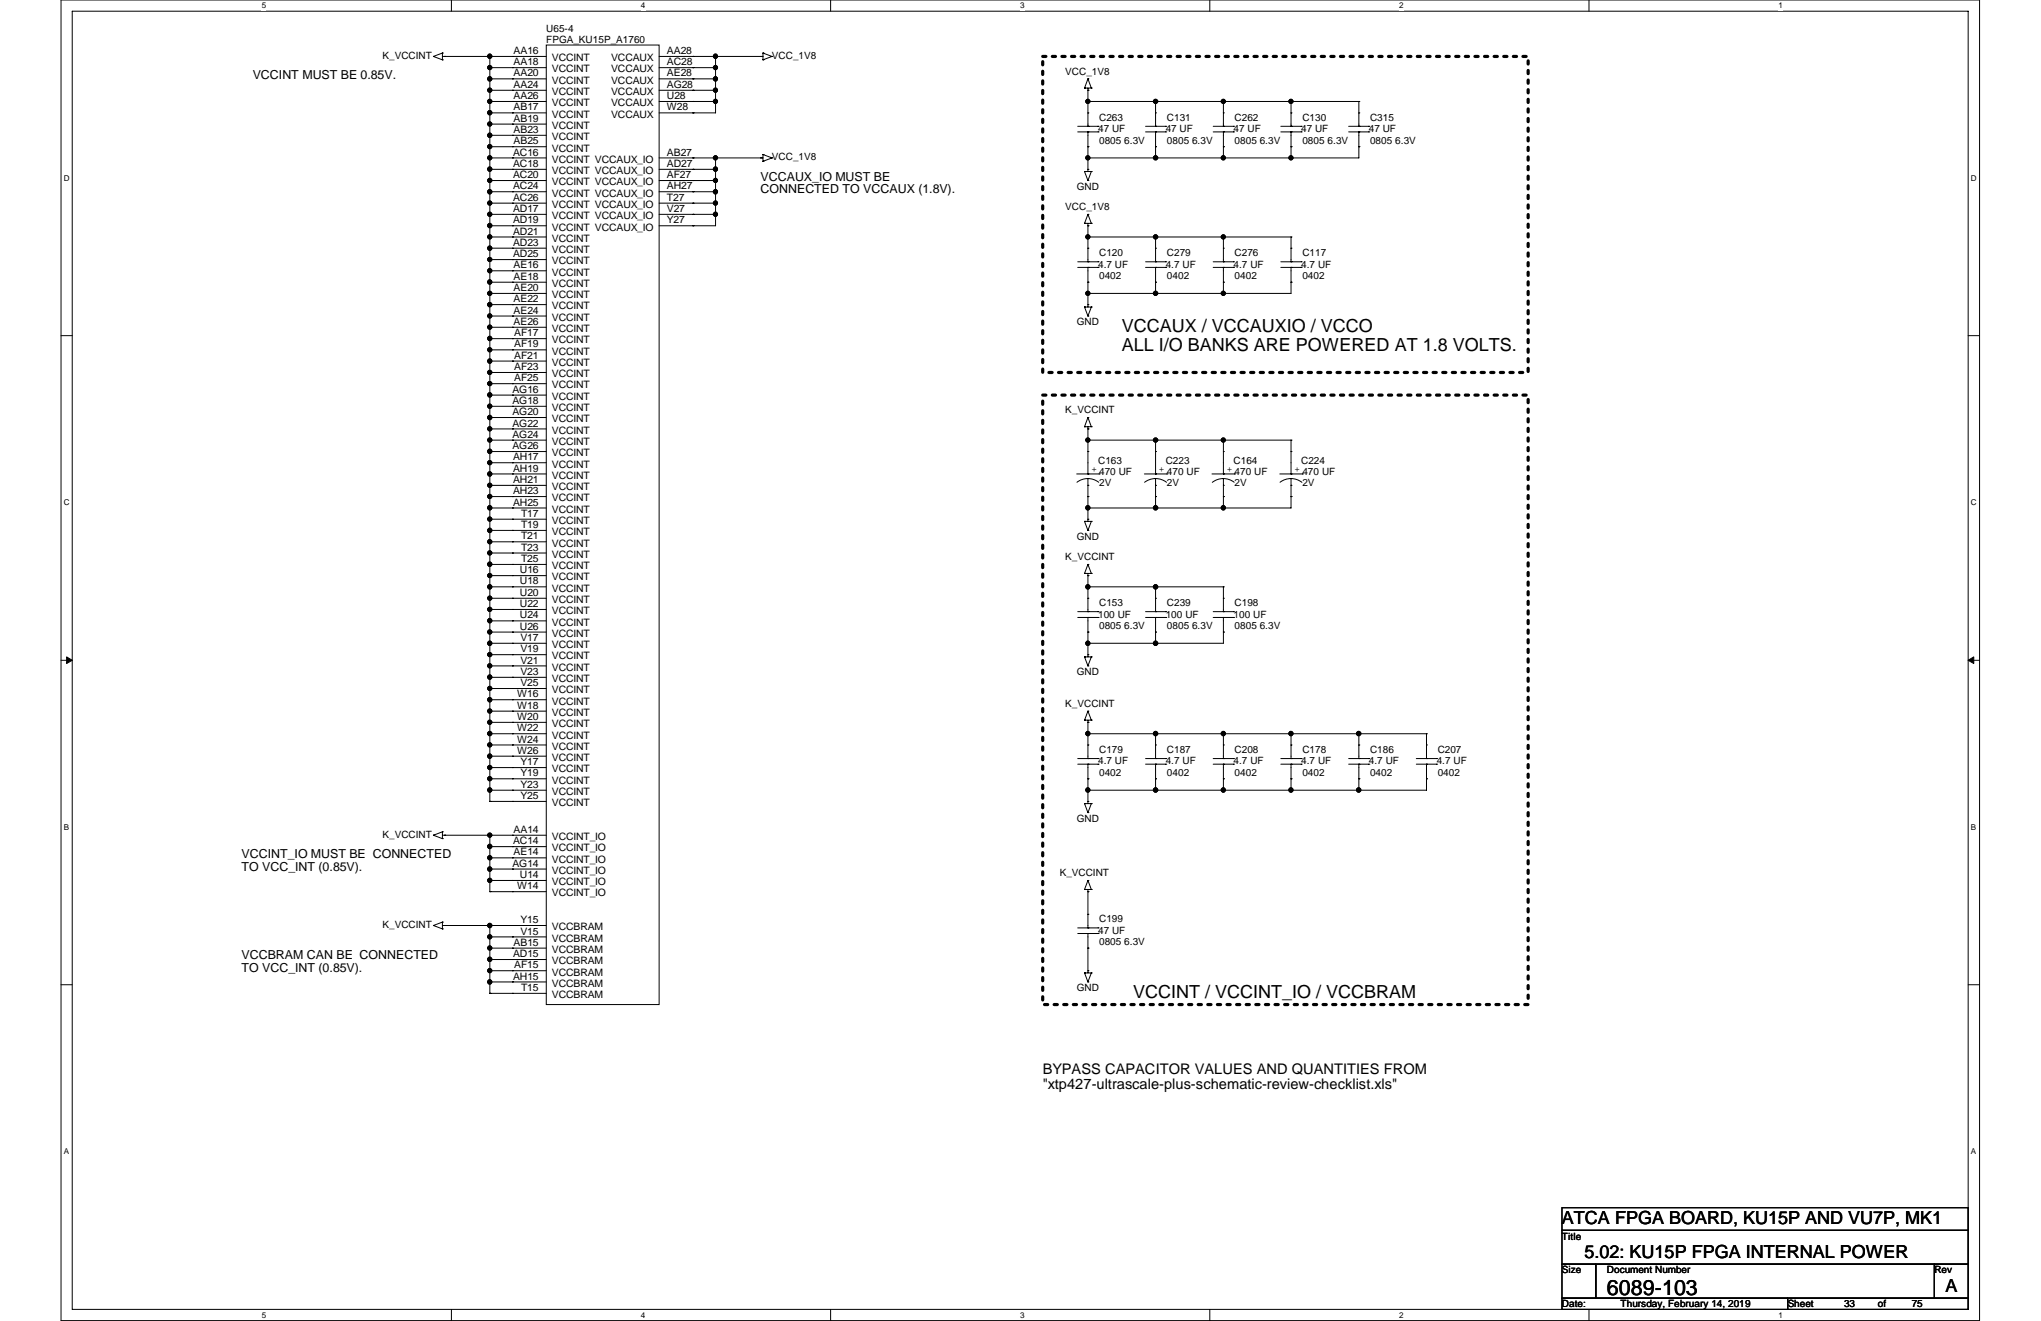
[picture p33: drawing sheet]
<svg xmlns="http://www.w3.org/2000/svg" width="432mm" height="279mm" viewBox="0 0 432 279" stroke-linecap="round" stroke-linejoin="round" font-family="sans-serif">
<defs><g id="words">
<text font-size="4.5" x="340" y="273.9">6089-103</text>
<g font-size="3.8">
<text x="237.3" y="70.2">VCCAUX / VCCAUXIO / VCCO</text>
<text x="237.3" y="74.2">ALL I/O BANKS ARE POWERED AT 1.8 VOLTS.</text>
<text x="239.7" y="211.1">VCCINT / VCCINT_IO / VCCBRAM</text>
<text x="330.5" y="258.8">ATCA FPGA BOARD, KU15P AND VU7P, MK1</text>
<text x="335.2" y="266">5.02: KU15P FPGA INTERNAL POWER</text>
<text x="411.6" y="273.2">A</text>
</g>
<g font-size="3.1">
<text x="220.6" y="227.2">BYPASS CAPACITOR VALUES AND QUANTITIES FROM</text>
<text x="220.6" y="230.4">&quot;xtp427-ultrascale-plus-schematic-review-checklist.xls&quot;</text>
</g>
<g font-size="2.6">
<text x="53.5" y="16.7">VCCINT MUST BE 0.85V.</text>
<text x="160.9" y="38.2">VCCAUX_IO MUST BE</text>
<text x="160.9" y="40.9">CONNECTED TO VCCAUX (1.8V).</text>
<text x="51.1" y="181.4">VCCINT_IO MUST BE CONNECTED</text>
<text x="51.1" y="184.1">TO VCC_INT (0.85V).</text>
<text x="51.1" y="202.9">VCCBRAM CAN BE CONNECTED</text>
<text x="51.1" y="205.6">TO VCC_INT (0.85V).</text>
</g>
<g font-size="2.2">
<text x="108.7" y="11.4">AA16</text>
<text x="141.1" y="11.4">AA28</text>
<text x="108.7" y="13.8">AA18</text>
<text x="108.7" y="16.2">AA20</text>
<text x="116.8" y="13">VCCINT</text>
<text x="116.8" y="15.3">VCCINT</text>
<text x="116.8" y="17.7">VCCINT</text>
<text x="129.3" y="13">VCCAUX</text>
<text x="129.3" y="15.3">VCCAUX</text>
<text x="129.3" y="17.7">VCCAUX</text>
<text x="141.1" y="13.8">AC28</text>
<text x="141.1" y="16.2">AE28</text>
<text x="108.7" y="18.6">AA24</text>
<text x="108.7" y="21">AA26</text>
<text x="108.7" y="23.4">AB17</text>
<text x="116.8" y="20.1">VCCINT</text>
<text x="116.8" y="22.5">VCCINT</text>
<text x="129.3" y="20.1">VCCAUX</text>
<text x="129.3" y="22.5">VCCAUX</text>
<text x="141.1" y="18.6">AG28</text>
<text x="141.1" y="21">U28</text>
<text x="141.1" y="23.4">W28</text>
<text x="108.7" y="25.7">AB19</text>
<text x="108.7" y="28.1">AB23</text>
<text x="116.8" y="24.9">VCCINT</text>
<text x="116.8" y="27.3">VCCINT</text>
<text x="116.8" y="29.6">VCCINT</text>
<text x="129.3" y="24.9">VCCAUX</text>
<text x="108.5" y="32.9">AC16</text>
<text x="108.5" y="35.3">AC18</text>
<text x="108.7" y="30.5">AB25</text>
<text x="116.8" y="32">VCCINT</text>
<text x="116.8" y="34.4">VCCINT VCCAUX_IO</text>
<text x="141.1" y="32.9">AB27</text>
<text x="141.1" y="35.3">AD27</text>
<text x="108.5" y="37.7">AC20</text>
<text x="108.5" y="40">AC24</text>
<text x="116.8" y="36.8">VCCINT VCCAUX_IO</text>
<text x="116.8" y="39.2">VCCINT VCCAUX_IO</text>
<text x="116.8" y="41.6">VCCINT VCCAUX_IO</text>
<text x="141.1" y="37.7">AF27</text>
<text x="141.1" y="40">AH27</text>
<text x="108.5" y="42.5">AC26</text>
<text x="108.5" y="44.8">AD17</text>
<text x="108.5" y="47.2">AD19</text>
<text x="116.8" y="44">VCCINT VCCAUX_IO</text>
<text x="116.8" y="46.4">VCCINT VCCAUX_IO</text>
<text x="141.1" y="42.5">T27</text>
<text x="141.1" y="44.8">V27</text>
<text x="141.1" y="47.2">Y27</text>
<text x="108.5" y="49.6">AD21</text>
<text x="108.5" y="52">AD23</text>
<text x="116.8" y="48.8">VCCINT VCCAUX_IO</text>
<text x="116.8" y="51.1">VCCINT</text>
<text x="116.8" y="53.5">VCCINT</text>
<text x="108.5" y="54.4">AD25</text>
<text x="108.7" y="56.8">AE16</text>
<text x="108.7" y="59.2">AE18</text>
<text x="116.8" y="55.9">VCCINT</text>
<text x="116.8" y="58.3">VCCINT</text>
<text x="108.7" y="61.6">AE20</text>
<text x="108.7" y="63.9">AE22</text>
<text x="116.8" y="60.7">VCCINT</text>
<text x="116.8" y="63.1">VCCINT</text>
<text x="116.8" y="65.4">VCCINT</text>
<text x="108.7" y="66.3">AE24</text>
<text x="108.7" y="68.7">AE26</text>
<text x="108.8" y="71.1">AF17</text>
<text x="116.8" y="67.9">VCCINT</text>
<text x="116.8" y="70.2">VCCINT</text>
<text x="108.8" y="73.5">AF19</text>
<text x="108.8" y="75.9">AF21</text>
<text x="116.8" y="72.6">VCCINT</text>
<text x="116.8" y="75">VCCINT</text>
<text x="116.8" y="77.4">VCCINT</text>
<text x="108.4" y="83.1">AG16</text>
<text x="108.8" y="78.3">AF23</text>
<text x="108.8" y="80.6">AF25</text>
<text x="116.8" y="79.8">VCCINT</text>
<text x="116.8" y="82.2">VCCINT</text>
<text x="108.4" y="85.4">AG18</text>
<text x="108.4" y="87.8">AG20</text>
<text x="116.8" y="84.6">VCCINT</text>
<text x="116.8" y="87">VCCINT</text>
<text x="116.8" y="89.3">VCCINT</text>
<text x="108.4" y="90.2">AG22</text>
<text x="108.4" y="92.6">AG24</text>
<text x="108.4" y="95">AG26</text>
<text x="116.8" y="91.7">VCCINT</text>
<text x="116.8" y="94.1">VCCINT</text>
<text x="108.5" y="97.4">AH17</text>
<text x="108.5" y="99.7">AH19</text>
<text x="116.8" y="96.5">VCCINT</text>
<text x="116.8" y="98.9">VCCINT</text>
<text x="116.8" y="101.3">VCCINT</text>
<text x="108.5" y="102.2">AH21</text>
<text x="108.5" y="104.5">AH23</text>
<text x="108.5" y="106.9">AH25</text>
<text x="116.8" y="103.7">VCCINT</text>
<text x="116.8" y="106">VCCINT</text>
<text x="110.2" y="109.3">T17</text>
<text x="110.2" y="111.7">T19</text>
<text x="116.8" y="108.5">VCCINT</text>
<text x="116.8" y="110.8">VCCINT</text>
<text x="116.8" y="113.2">VCCINT</text>
<text x="110.2" y="114.1">T21</text>
<text x="110.2" y="116.5">T23</text>
<text x="110.2" y="118.9">T25</text>
<text x="116.8" y="115.6">VCCINT</text>
<text x="116.8" y="118">VCCINT</text>
<text x="110" y="121.2">U16</text>
<text x="110" y="123.6">U18</text>
<text x="116.8" y="120.4">VCCINT</text>
<text x="116.8" y="122.8">VCCINT</text>
<text x="116.8" y="125.1">VCCINT</text>
<text x="110" y="126">U20</text>
<text x="110" y="128.4">U22</text>
<text x="110" y="130.8">U24</text>
<text x="116.8" y="127.6">VCCINT</text>
<text x="116.8" y="129.9">VCCINT</text>
<text x="110" y="133.2">U26</text>
<text x="110.1" y="135.6">V17</text>
<text x="110.1" y="138">V19</text>
<text x="116.8" y="132.3">VCCINT</text>
<text x="116.8" y="134.7">VCCINT</text>
<text x="116.8" y="137.1">VCCINT</text>
<text x="110.1" y="140.3">V21</text>
<text x="110.1" y="142.7">V23</text>
<text x="116.8" y="139.5">VCCINT</text>
<text x="116.8" y="141.9">VCCINT</text>
<text x="109.4" y="147.5">W16</text>
<text x="109.4" y="149.9">W18</text>
<text x="110.1" y="145.1">V25</text>
<text x="116.8" y="144.3">VCCINT</text>
<text x="116.8" y="146.6">VCCINT</text>
<text x="116.8" y="149">VCCINT</text>
<text x="109.4" y="152.3">W20</text>
<text x="109.4" y="154.7">W22</text>
<text x="116.8" y="151.4">VCCINT</text>
<text x="116.8" y="153.8">VCCINT</text>
<text x="109.4" y="157.1">W24</text>
<text x="109.4" y="159.4">W26</text>
<text x="110.2" y="161.8">Y17</text>
<text x="116.8" y="156.2">VCCINT</text>
<text x="116.8" y="158.6">VCCINT</text>
<text x="116.8" y="161">VCCINT</text>
<text x="110.2" y="164.2">Y19</text>
<text x="110.2" y="166.6">Y23</text>
<text x="116.8" y="163.4">VCCINT</text>
<text x="116.8" y="165.7">VCCINT</text>
<text x="110.2" y="169">Y25</text>
<text x="116.8" y="168.1">VCCINT</text>
<text x="116.8" y="170.5">VCCINT</text>
<text x="108.5" y="178.6">AC14</text>
<text x="108.7" y="176.1">AA14</text>
<text x="116.8" y="177.7">VCCINT_IO</text>
<text x="108.4" y="183.3">AG14</text>
<text x="108.7" y="180.9">AE14</text>
<text x="110" y="185.7">U14</text>
<text x="116.8" y="180.1">VCCINT_IO</text>
<text x="116.8" y="182.5">VCCINT_IO</text>
<text x="116.8" y="184.8">VCCINT_IO</text>
<text x="109.4" y="188.1">W14</text>
<text x="116.8" y="187.2">VCCINT_IO</text>
<text x="116.8" y="189.6">VCCINT_IO</text>
<text x="110.1" y="197.7">V15</text>
<text x="110.2" y="195.2">Y15</text>
<text x="116.8" y="196.8">VCCBRAM</text>
<text x="108.5" y="202.4">AD15</text>
<text x="108.7" y="200">AB15</text>
<text x="116.8" y="201.5">VCCBRAM</text>
<text x="116.8" y="204">VCCBRAM</text>
<text x="116.8" y="199.2">VCCBRAM</text>
<text x="108.5" y="207.2">AH15</text>
<text x="108.8" y="204.8">AF15</text>
<text x="110.2" y="209.6">T15</text>
<text x="116.8" y="206.3">VCCBRAM</text>
<text x="116.8" y="208.7">VCCBRAM</text>
<text x="116.8" y="211.1">VCCBRAM</text>
</g>
<g font-size="2.1">
<text x="115.6" y="9.1">FPGA_KU15P_A1760</text>
<text x="115.6" y="6.7">U65-4</text>
<text x="80.9" y="12.4">K_VCCINT</text>
<text x="163.3" y="12.4">VCC_1V8</text>
<text x="225.4" y="15.8">VCC_1V8</text>
<text x="232.3" y="27.9">47 UF</text>
<text x="232.5" y="25.6">C263</text>
<text x="246.6" y="27.9">47 UF</text>
<text x="246.9" y="25.6">C131</text>
<text x="261" y="27.9">47 UF</text>
<text x="261.2" y="25.6">C262</text>
<text x="275.3" y="27.9">47 UF</text>
<text x="275.5" y="25.6">C130</text>
<text x="289.6" y="27.9">47 UF</text>
<text x="289.9" y="25.6">C315</text>
<text x="163.3" y="33.9">VCC_1V8</text>
<text x="232.5" y="30.4">0805 6.3V</text>
<text x="246.9" y="30.4">0805 6.3V</text>
<text x="261.2" y="30.4">0805 6.3V</text>
<text x="275.5" y="30.4">0805 6.3V</text>
<text x="289.9" y="30.4">0805 6.3V</text>
<text x="227.8" y="40.1">GND</text>
<text x="225.4" y="44.4">VCC_1V8</text>
<text x="232.3" y="56.6">4.7 UF</text>
<text x="232.5" y="54.2">C120</text>
<text x="232.5" y="59">0402</text>
<text x="246.6" y="56.6">4.7 UF</text>
<text x="246.9" y="54.2">C279</text>
<text x="246.9" y="59">0402</text>
<text x="261" y="56.6">4.7 UF</text>
<text x="261.2" y="54.2">C276</text>
<text x="261.2" y="59">0402</text>
<text x="275.3" y="56.6">4.7 UF</text>
<text x="275.5" y="54.2">C117</text>
<text x="275.5" y="59">0402</text>
<text x="227.8" y="68.8">GND</text>
<text x="225.4" y="87.4">K_VCCINT</text>
<text x="230.9" y="99.8">+</text>
<text x="232.3" y="98.2">C163</text>
<text x="232.5" y="100.5">470 UF</text>
<text x="245.2" y="99.8">+</text>
<text x="246.6" y="98.2">C223</text>
<text x="246.9" y="100.5">470 UF</text>
<text x="259.5" y="99.8">+</text>
<text x="261" y="98.2">C164</text>
<text x="261.2" y="100.5">470 UF</text>
<text x="273.9" y="99.8">+</text>
<text x="275.3" y="98.2">C224</text>
<text x="275.5" y="100.5">470 UF</text>
<text x="232.5" y="102.7">2V</text>
<text x="246.9" y="102.7">2V</text>
<text x="261.2" y="102.7">2V</text>
<text x="275.5" y="102.7">2V</text>
<text x="225.4" y="118.4">K_VCCINT</text>
<text x="227.8" y="114.1">GND</text>
<text x="232.3" y="130.6">100 UF</text>
<text x="232.5" y="128.2">C153</text>
<text x="246.6" y="130.6">100 UF</text>
<text x="246.9" y="128.2">C239</text>
<text x="261" y="130.6">100 UF</text>
<text x="261.2" y="128.2">C198</text>
<text x="232.5" y="133">0805 6.3V</text>
<text x="246.9" y="133">0805 6.3V</text>
<text x="261.2" y="133">0805 6.3V</text>
<text x="227.8" y="142.8">GND</text>
<text x="225.4" y="149.5">K_VCCINT</text>
<text x="232.3" y="161.7">4.7 UF</text>
<text x="232.5" y="159.3">C179</text>
<text x="246.6" y="161.7">4.7 UF</text>
<text x="246.9" y="159.3">C187</text>
<text x="261" y="161.7">4.7 UF</text>
<text x="261.2" y="159.3">C208</text>
<text x="275.3" y="161.7">4.7 UF</text>
<text x="275.5" y="159.3">C178</text>
<text x="289.6" y="161.7">4.7 UF</text>
<text x="289.9" y="159.3">C186</text>
<text x="304" y="161.7">4.7 UF</text>
<text x="304.2" y="159.3">C207</text>
<text x="232.5" y="164">0402</text>
<text x="246.9" y="164">0402</text>
<text x="261.2" y="164">0402</text>
<text x="275.5" y="164">0402</text>
<text x="289.9" y="164">0402</text>
<text x="304.2" y="164">0402</text>
<text x="227.8" y="173.8">GND</text>
<text x="80.9" y="177.2">K_VCCINT</text>
<text x="224.2" y="185.3">K_VCCINT</text>
<text x="80.9" y="196.3">K_VCCINT</text>
<text x="232.3" y="197.5">47 UF</text>
<text x="232.5" y="195.1">C199</text>
<text x="232.5" y="199.9">0805 6.3V</text>
<text x="227.8" y="209.6">GND</text>
<text x="330.5" y="262.2">Title</text>
<text x="330.5" y="269.3">Size</text>
<text x="340" y="269.3">Document Number</text>
<text x="409.2" y="269.3">Rev</text>
<text x="330.5" y="276.5">Date:</text>
<text x="342.9" y="276.5">Thursday, February 14, 2019</text>
<text x="378.2" y="276.5">Sheet</text>
<text x="390.1" y="276.5">33</text>
<text x="397.3" y="276.5">of</text>
<text x="404.5" y="276.5">75</text>
</g>
<g font-size="1.7">
<text x="55.4" y="1.8">5</text>
<text x="135.6" y="1.8">4</text>
<text x="215.8" y="1.8">3</text>
<text x="296" y="1.8">2</text>
<text x="376.3" y="1.8">1</text>
<text x="13.5" y="38.2">D</text>
<text x="417" y="38.2">D</text>
<text x="13.5" y="106.8">C</text>
<text x="417" y="106.8">C</text>
<text x="13.5" y="175.5">B</text>
<text x="417" y="175.5">B</text>
<text x="13.5" y="244.1">A</text>
<text x="417" y="244.1">A</text>
<text x="55.4" y="278.7">5</text>
<text x="135.6" y="278.7">4</text>
<text x="215.8" y="278.7">3</text>
<text x="296" y="278.7">2</text>
<text x="376.3" y="278.7">1</text>
</g>
</g></defs>
<path d="M12.9 0h405.9v279.3h-405.9zM15.3 2.4h401.1v274.5h-401.1z" fill="none" stroke="#000" stroke-width=".21"/>
<g fill="#fff">
<path d="M55.4 .3h.9v1.9h-.9z"/>
<path d="M55.4 277.2h.9v1.9h-.9z"/>
</g>
<path d="M95.5 0v2.4M95.5 276.9v2.4" fill="none" stroke="#000" stroke-width=".21"/>
<g fill="#fff">
<path d="M135.6 .3h.9v1.9h-.9z"/>
<path d="M135.6 277.2h.9v1.9h-.9z"/>
</g>
<path d="M175.7 0v2.4M175.7 276.9v2.4" fill="none" stroke="#000" stroke-width=".21"/>
<g fill="#fff">
<path d="M215.8 .3h.9v1.9h-.9z"/>
<path d="M215.8 277.2h.9v1.9h-.9z"/>
</g>
<path d="M255.9 0v2.4M255.9 276.9v2.4" fill="none" stroke="#000" stroke-width=".21"/>
<g fill="#fff">
<path d="M296 .3h1v1.9h-1z"/>
<path d="M296 277.2h1v1.9h-1z"/>
</g>
<path d="M336.2 0v2.4M336.2 276.9v2.4" fill="none" stroke="#000" stroke-width=".21"/>
<g fill="#fff">
<path d="M376.3 .3h.9v1.9h-.9z"/>
<path d="M376.3 277.2h.9v1.9h-.9z"/>
<path d="M13.5 36.7h1.2v1.9h-1.2z"/>
<path d="M417 36.7h1.2v1.9h-1.2z"/>
<path d="M13.5 105.3h1.2v1.9h-1.2z"/>
<path d="M417 105.3h1.2v1.9h-1.2z"/>
</g>
<path d="M12.9 71h2.4M416.4 71h2.4" fill="none" stroke="#000" stroke-width=".21"/>
<g fill="#fff">
<path d="M13.5 173.9h1.1v2h-1.1z"/>
<path d="M417 173.9h1.1v2h-1.1z"/>
</g>
<path d="M12.9 139.7h2.4M416.4 139.7h2.4" fill="none" stroke="#000" stroke-width=".21"/>
<path d="M14.1 138.9v1.4l1.2-.6zM416.4 139.7l1.2 .6v-1.4z" fill="#000" stroke="#000" stroke-width=".21"/>
<g fill="#fff">
<path d="M13.5 242.6h1.1v1.9h-1.1z"/>
<path d="M417 242.6h1.1v1.9h-1.1z"/>
</g>
<g fill="none" stroke="#000" stroke-width=".21">
<path d="M91.7 11.9h.1M91.7 11.9l1.9 .8M93.6 12.7h.1M93.6 11.2h.1M93.6 11.2v1.5M93.6 11.9h22M93.6 11.2l-1.9 .7M94.1 11.9h.1M103.6 14.3h.1M103.6 16.7h.1M103.6 19.1h.1M103.6 16.7h12"/>
<path d="M103.6 19.1h12M103.6 11.9h.1M103.6 11.9v157.6M108.4 11.9h.1M108.4 14.3h.1M108.4 16.7h.1M108.4 19.1h.1M115.6 9.5h23.8v203h-23.8zM115.6 14.3h-12M139.4 14.3h12M139.4 16.7h12M139.4 19.1h12"/>
<path d="M146.6 11.9h.1M146.6 14.3h.1M146.6 16.7h.1M146.6 19.1h.1M151.4 14.3h.1M151.4 16.7h.1M151.4 19.1h.1M151.4 11.9h.1M151.4 11.9v12h-12M160.9 11.9h.1M161.4 12.7h.1M161.4 11.2h.1"/>
<path d="M161.4 11.9h-22M161.4 11.2v1.5M161.4 11.2l1.9 .7M163.3 11.9h.1M163.3 11.9l-1.9 .8M229.4 18.6h.1M229.4 18.6h1.5M230.2 19.1h.1M230.2 16.7h.1M230.2 18.6v8.1M230.2 16.7l.7 1.9M230.2 16.7l-.8 1.9"/>
<path d="M230.9 18.6h.1M103.6 31h.1M103.6 33.4h.1M103.6 38.2h.1M103.6 28.6h12M103.6 31h12M103.6 35.8h12M103.6 21.5h.1M103.6 23.9h.1M103.6 26.2h.1M103.6 28.6h.1M103.6 35.8h.1"/>
<path d="M103.6 21.5h12M103.6 23.9h12M103.6 26.2h12M108.4 21.5h.1M108.4 23.9h.1M108.4 26.2h.1M108.4 28.6h.1M108.4 31h.1M108.4 33.4h.1M108.4 35.8h.1M108.4 38.2h.1M115.6 33.4h-12"/>
<path d="M115.6 38.2h-12M139.4 33.4h22M139.4 21.5h12M139.4 35.8h12M139.4 38.2h12M146.6 33.4h.1M146.6 35.8h.1M146.6 38.2h.1M146.6 21.5h.1M146.6 23.9h.1M151.4 21.5h.1M151.4 33.4h.1"/>
<path d="M151.4 35.8h.1M151.4 38.2h.1M151.4 33.4v14.4h-12M160.9 33.4h.1M161.4 34.1h.1M161.4 32.7h.1M161.4 32.7v1.4M161.4 32.7l1.9 .7M163.3 33.4h.1M163.3 33.4l-1.9 .7M228 27.9h4.3M228 26.7h4.3"/>
<path d="M229.4 36.3h.1M229.4 36.3h1.5M229.4 36.3l.8 1.9M230.2 35.8h.1M230.2 38.2h.1M230.2 26.7h.1M230.2 27.9h.1M230.2 27.9v8.4M230.2 33.4h.1M230.2 23.9h.1M230.2 31h.1M230.2 21.5h.1"/>
<path d="M230.2 21.5h57.3M230.9 36.3h.1M230.9 36.3l-.7 1.9M232.3 27.9h.1M232.3 26.7h.1M242.4 27.9h4.2M242.4 26.7h4.2M244.5 26.7h.1M244.5 27.9h.1M244.5 33.4h.1M244.5 27.9v5.5M244.5 23.9h.1"/>
<path d="M244.5 31h.1M244.5 21.5h.1M244.5 21.5v5.2M246.6 27.9h.1M246.6 26.7h.1M256.7 27.9h4.3M256.7 26.7h4.3M258.8 21.5h.1M258.8 21.5v5.2M258.8 26.7h.1M258.8 27.9h.1M258.8 33.4h.1"/>
<path d="M258.8 27.9v5.5M258.8 23.9h.1M258.8 31h.1M261 27.9h.1M261 26.7h.1M271 27.9h4.3M271 26.7h4.3M273.1 26.7h.1M273.1 27.9h.1M273.1 33.4h.1M273.1 27.9v5.5M273.1 23.9h.1"/>
<path d="M273.1 31h.1M273.1 21.5h.1M273.1 21.5v5.2M275.3 27.9h.1M275.3 26.7h.1M285.3 27.9h4.3M285.3 26.7h4.3M287.5 23.9h.1M287.5 31h.1M287.5 21.5h.1M287.5 21.5v5.2M287.5 26.7h.1"/>
<path d="M287.5 27.9h.1M287.5 27.9v5.5h-57.3M289.6 27.9h.1M289.6 26.7h.1M103.6 40.6h.1M103.6 47.8h.1M103.6 50.1h.1M103.6 54.9h.1M103.6 57.3h.1M103.6 40.6h12M103.6 45.3h12M103.6 52.5h12"/>
<path d="M103.6 54.9h12M103.6 43h.1M103.6 45.3h.1M103.6 52.5h.1M103.6 59.7h.1M103.6 43h12M103.6 59.7h12M108.4 40.6h.1M108.4 43h.1M108.4 45.3h.1M108.4 47.8h.1M108.4 50.1h.1"/>
<path d="M108.4 52.5h.1M108.4 54.9h.1M108.4 57.3h.1M108.4 59.7h.1M115.6 47.8h-12M115.6 50.1h-12M115.6 57.3h-12M139.4 43h12M139.4 45.3h12M146.6 40.6h.1M146.6 43h.1M146.6 45.3h.1"/>
<path d="M146.6 47.8h.1M151.4 40.6h.1M151.4 43h.1M151.4 45.3h.1M151.4 40.6h-12M228 56.6h4.3M228 55.4h4.3M229.4 47.2h.1M229.4 47.2h1.5M230.2 55.4h.1M230.2 56.6h.1M230.2 52.5h.1"/>
<path d="M230.2 59.7h.1M230.2 50.1h.1M230.2 56.6v8.3M230.2 47.8h.1M230.2 45.3h.1M230.2 47.2v8.2M230.2 45.3l.7 1.9M230.2 45.3l-.8 1.9M230.9 47.2h.1M232.3 56.6h.1M232.3 55.4h.1M242.4 56.6h4.2"/>
<path d="M242.4 55.4h4.2M244.5 50.1h.1M244.5 50.1v5.3M244.5 55.4h.1M244.5 56.6h.1M244.5 52.5h.1M244.5 59.7h.1M244.5 56.6v5.5M246.6 56.6h.1M246.6 55.4h.1M256.7 56.6h4.3M256.7 55.4h4.3"/>
<path d="M258.8 55.4h.1M258.8 56.6h.1M258.8 52.5h.1M258.8 59.7h.1M258.8 50.1h.1M258.8 50.1v5.3M258.8 56.6v5.5M261 56.6h.1M261 55.4h.1M271 56.6h4.3M271 55.4h4.3M273.1 52.5h.1"/>
<path d="M273.1 59.7h.1M273.1 55.4h.1M273.1 56.6h.1M273.1 50.1h.1M273.1 50.1v5.3M273.1 56.6v5.5h-42.9M273.1 50.1h-42.9M275.3 56.6h.1M275.3 55.4h.1M103.6 64.4h.1M103.6 66.8h.1M103.6 69.2h.1"/>
<path d="M103.6 71.6h.1M103.6 78.8h.1M103.6 64.4h12M103.6 66.8h12M103.6 69.2h12M103.6 76.4h12M103.6 78.8h12M103.6 62.1h.1M103.6 74h.1M103.6 76.4h.1M103.6 62.1h12M103.6 74h12"/>
<path d="M108.4 62.1h.1M108.4 64.4h.1M108.4 66.8h.1M108.4 69.2h.1M108.4 71.6h.1M108.4 74h.1M108.4 76.4h.1M108.4 78.8h.1M115.6 71.6h-12M229.4 64.9h.1M229.4 64.9h1.5M229.4 64.9l.8 1.9"/>
<path d="M230.2 64.4h.1M230.2 66.8h.1M230.2 62.1h.1M230.9 64.9h.1M230.9 64.9l-.7 1.9M244.5 62.1h.1M258.8 62.1h.1M103.6 81.2h.1M103.6 88.3h.1M103.6 90.7h.1M103.6 85.9h12M103.6 88.3h12"/>
<path d="M103.6 90.7h12M103.6 97.9h12M103.6 83.6h.1M103.6 85.9h.1M103.6 93.1h.1M103.6 95.5h.1M103.6 97.9h.1M103.6 83.6h12M103.6 93.1h12M103.6 95.5h12M108.4 81.2h.1M108.4 83.6h.1"/>
<path d="M108.4 85.9h.1M108.4 88.3h.1M108.4 90.7h.1M108.4 93.1h.1M108.4 95.5h.1M108.4 97.9h.1M115.6 81.2h-12M229.4 90.3h.1M229.4 90.3h1.5M230.2 90.7h.1M230.2 88.3h.1M230.2 90.3v9.9"/>
<path d="M230.2 88.3l-.8 2M230.2 88.3l.7 2M230.2 95.5h.1M230.2 93.1h.1M230.9 90.3h.1M244.5 95.5h.1M244.5 93.1h.1M244.5 93.1v7.1M258.8 95.5h.1M258.8 93.1v7.1M258.8 93.1h.1M273.1 95.5h.1"/>
<path d="M273.1 93.1h.1M273.1 93.1v7.1M273.1 93.1h-42.9M103.6 100.2h.1M103.6 102.7h.1M103.6 105h.1M103.6 112.2h.1M103.6 114.6h.1M103.6 100.2h12M103.6 105h12M103.6 109.8h12M103.6 112.2h12"/>
<path d="M103.6 107.4h.1M103.6 109.8h.1M103.6 117h.1M103.6 119.4h.1M103.6 117h12M103.6 119.4h12M108.4 100.2h.1M108.4 102.7h.1M108.4 105h.1M108.4 107.4h.1M108.4 109.8h.1M108.4 112.2h.1"/>
<path d="M108.4 114.6h.1M108.4 117h.1M108.4 119.4h.1M115.6 102.7h-12M115.6 107.4h-12M115.6 114.6h-12M227.8 100.2h4.7M227.8 102a3.8 3.8 0 0 1 4.6 0M229.4 110.3h.1M229.4 110.3h1.5M229.4 110.3l.8 1.9M230.2 109.8h.1"/>
<path d="M230.2 112.2h.1M230.2 119.4h.1M230.2 119.4l-.8 1.9M230.2 119.4l.7 1.9M230.2 107.4h.1M230.2 102.7h.1M230.2 100.2h.1M230.2 101.2v9.1M230.2 105h.1M230.9 110.3h.1M230.9 110.3l-.7 1.9M232.5 100.2h.1"/>
<path d="M242.1 100.2h4.8M244.5 101.2l1 .1 1.3 .7M244.5 101.2l-1.5 .3-.8 .5M244.5 102.7h.1M244.5 100.2h.1M244.5 107.4h.1M244.5 101.2v6.2M244.5 105h.1M246.9 100.2h.1M256.4 100.2h4.8M258.8 107.4h.1M258.8 105h.1"/>
<path d="M258.8 102.7h.1M258.8 100.2h.1M258.8 101.2v6.2M261.1 102a3.8 3.8 0 0 0-4.6 0M261.2 100.2h.1M270.8 100.2h4.7M273.1 101.2l1.5 .3 .8 .5M273.1 101.2l-1.4 .3-.9 .5M273.1 105h.1M273.1 102.7h.1M273.1 100.2h.1M273.1 101.2v6.2h-42.9"/>
<path d="M275.5 100.2h.1M103.6 124.1h.1M103.6 126.5h.1M103.6 128.9h.1M103.6 136.1h.1M103.6 121.8h12M103.6 124.1h12M103.6 136.1h12M103.6 121.8h.1M103.6 131.3h.1M103.6 133.7h.1M103.6 138.5h.1"/>
<path d="M103.6 133.7h12M103.6 138.5h12M108.4 121.8h.1M108.4 124.1h.1M108.4 126.5h.1M108.4 128.9h.1M108.4 131.3h.1M108.4 133.7h.1M108.4 136.1h.1M108.4 138.5h.1M115.6 126.5h-12M115.6 128.9h-12"/>
<path d="M115.6 131.3h-12M228 130.6h4.3M228 129.4h4.3M229.4 121.3h.1M229.4 138.9h.1M229.4 121.3h1.5M229.4 138.9h1.5M229.4 138.9l.8 1.9M230.2 121.8h.1M230.2 138.5h.1M230.2 121.3v8.1M230.2 129.4h.1"/>
<path d="M230.2 130.6h.1M230.2 124.1h.1M230.2 130.6v8.3M230.2 136.1h.1M230.2 126.5h.1M230.2 133.7h.1M230.9 121.3h.1M230.9 138.9h.1M230.9 138.9l-.7 1.9M232.3 130.6h.1M232.3 129.4h.1M242.4 130.6h4.2"/>
<path d="M242.4 129.4h4.2M244.5 126.5h.1M244.5 133.7h.1M244.5 124.1h.1M244.5 124.1v5.3M244.5 129.4h.1M244.5 130.6h.1M244.5 136.1h.1M244.5 130.6v5.5M246.6 130.6h.1M246.6 129.4h.1M256.7 130.6h4.3"/>
<path d="M256.7 129.4h4.3M258.8 126.5h.1M258.8 133.7h.1M258.8 129.4h.1M258.8 130.6h.1M258.8 124.1h.1M258.8 124.1v5.3M258.8 130.6v5.5h-28.6M258.8 124.1h-28.6M261 130.6h.1M261 129.4h.1M103.6 143.3h.1"/>
<path d="M103.6 145.6h.1M103.6 148h.1M103.6 150.4h.1M103.6 152.8h.1M103.6 157.6h.1M103.6 159.9h.1M103.6 140.8h12M103.6 145.6h12M103.6 148h12M103.6 152.8h12M103.6 155.2h12M103.6 157.6h12"/>
<path d="M103.6 140.8h.1M103.6 155.2h.1M108.4 140.8h.1M108.4 143.3h.1M108.4 145.6h.1M108.4 148h.1M108.4 150.4h.1M108.4 152.8h.1M108.4 155.2h.1M108.4 157.6h.1M108.4 159.9h.1M115.6 143.3h-12"/>
<path d="M115.6 150.4h-12M115.6 159.9h-12M229.4 152.3h.1M229.4 152.3h1.5M230.2 140.8h.1M230.2 152.8h.1M230.2 150.4h.1M230.2 152.3v8.1M230.2 150.4l-.8 1.9M230.2 150.4l.7 1.9M230.2 157.6h.1M230.2 155.2h.1"/>
<path d="M230.2 155.2h71.6M230.9 152.3h.1M244.5 157.6h.1M244.5 155.2h.1M244.5 155.2v5.2M258.8 157.6h.1M258.8 155.2v5.2M258.8 155.2h.1M273.1 157.6h.1M273.1 155.2h.1M273.1 155.2v5.2M287.5 157.6h.1"/>
<path d="M287.5 155.2h.1M287.5 155.2v5.2M301.8 157.6h.1M301.8 155.2h.1M301.8 155.2v5.2M91.7 176.7h.1M91.7 176.7l1.9 .7M93.6 177.4h.1M93.6 175.9h.1M93.6 175.9v1.5M93.6 176.7h22M93.6 175.9l-1.9 .8"/>
<path d="M94.1 176.7h.1M103.6 162.3h.1M103.6 167.1h.1M103.6 167.1h12M103.6 179.1h12M103.6 164.7h.1M103.6 169.5h.1M103.6 176.7h.1M103.6 179.1h.1M103.6 164.7h12M103.6 169.5h12M103.6 176.7v11.9"/>
<path d="M108.4 162.3h.1M108.4 164.7h.1M108.4 167.1h.1M108.4 169.5h.1M108.4 176.7h.1M108.4 179.1h.1M115.6 162.3h-12M228 161.6h4.3M228 160.4h4.3M229.4 170h.1M229.4 170h1.5M229.4 170l.8 1.9"/>
<path d="M230.2 169.5h.1M230.2 171.9h.1M230.2 160.4h.1M230.2 161.6h.1M230.2 167.1h.1M230.2 161.6v8.4M230.2 164.7h.1M230.9 170h.1M230.9 170l-.7 1.9M232.3 161.6h.1M232.3 160.4h.1M242.4 161.6h4.2"/>
<path d="M242.4 160.4h4.2M244.5 160.4h.1M244.5 161.6h.1M244.5 164.7h.1M244.5 161.6v5.5M244.5 167.1h.1M246.6 161.6h.1M246.6 160.4h.1M256.7 161.6h4.3M256.7 160.4h4.3M258.8 164.7h.1M258.8 160.4h.1"/>
<path d="M258.8 161.6h.1M258.8 167.1h.1M258.8 161.6v5.5M261 161.6h.1M261 160.4h.1M271 161.6h4.3M271 160.4h4.3M273.1 167.1h.1M273.1 160.4h.1M273.1 161.6h.1M273.1 164.7h.1M273.1 161.6v5.5"/>
<path d="M275.3 161.6h.1M275.3 160.4h.1M285.3 161.6h4.3M285.3 160.4h4.3M287.5 160.4h.1M287.5 161.6h.1M287.5 167.1h.1M287.5 161.6v5.5M287.5 164.7h.1M289.6 161.6h.1M289.6 160.4h.1M299.6 161.6h4.4"/>
<path d="M299.6 160.4h4.4M301.8 164.7h.1M301.8 160.4h.1M301.8 161.6h.1M301.8 161.6v5.5h-71.6M304 161.6h.1M304 160.4h.1M91.7 195.7h.1M91.7 195.7l1.9 .8M93.6 196.5h.1M93.6 195h.1M93.6 195v1.5"/>
<path d="M93.6 195.7h22M93.6 195l-1.9 .7M94.1 195.7h.1M103.6 181.4h.1M103.6 183.8h.1M103.6 186.2h.1M103.6 188.6h.1M103.6 195.7h.1M103.6 181.4h12M103.6 183.8h12M103.6 188.6h12M103.6 195.7v14.4"/>
<path d="M103.6 198.2h.1M108.4 181.4h.1M108.4 183.8h.1M108.4 186.2h.1M108.4 188.6h.1M108.4 195.7h.1M108.4 198.2h.1M115.6 186.2h-12M115.6 198.2h-12M228 197.4h4.3M228 196.3h4.3M229.4 188.1h.1"/>
<path d="M229.4 188.1h1.5M230.2 188.6h.1M230.2 186.2h.1M230.2 188.1v8.2M230.2 186.2l-.8 1.9M230.2 186.2l.7 1.9M230.2 196.3h.1M230.2 197.4h.1M230.2 193.4h.1M230.2 197.4v8.4M230.9 188.1h.1M232.3 197.4h.1"/>
<path d="M232.3 196.3h.1M12.9 208.3h2.4M103.6 200.5h.1M103.6 207.7h.1M103.6 210.1h.1M103.6 200.5h12M103.6 207.7h12M103.6 210.1h12M103.6 202.9h.1M103.6 205.3h.1M103.6 205.3h12M108.4 200.5h.1"/>
<path d="M108.4 202.9h.1M108.4 205.3h.1M108.4 207.7h.1M108.4 210.1h.1M115.6 202.9h-12M229.4 205.8h.1M229.4 205.8h1.5M229.4 205.8l.8 1.9M230.2 205.3h.1M230.2 207.7h.1M230.2 200.5h.1M230.9 205.8h.1"/>
<path d="M230.9 205.8l-.7 1.9M416.4 208.3h2.4M330.5 255.4h85.9v4.8h-85.9zM330.5 260.2h85.9v7.2h-85.9zM330.5 267.4h7.1v7.2h-7.1zM330.5 274.6h47.7v2.3h-47.7zM337.6 267.4h71.6v7.2h-71.6zM378.2 274.6h38.2v2.3h-38.2zM409.2 267.4h7.2v7.2h-7.2z"/>
</g>
<path d="M220.6 11.9h102.7v66.9h-102.7zM220.6 83.6h102.7v128.9h-102.7z" fill="none" stroke="#000" stroke-width=".68" stroke-dasharray=".7 1.4"/>
<g fill="#000" stroke="#000" stroke-width=".21">
<circle cx="103.6" cy="16.7" r=".46"/>
<circle cx="103.6" cy="11.9" r=".46"/>
<circle cx="103.6" cy="14.3" r=".44"/>
<circle cx="103.6" cy="19.1" r=".44"/>
<circle cx="151.4" cy="11.9" r=".46"/>
<circle cx="151.4" cy="16.7" r=".46"/>
<circle cx="151.4" cy="19.1" r=".44"/>
<circle cx="151.4" cy="14.3" r=".44"/>
<circle cx="103.6" cy="35.8" r=".46"/>
<circle cx="103.6" cy="28.6" r=".46"/>
<circle cx="103.6" cy="23.8" r=".46"/>
<circle cx="103.6" cy="31" r=".44"/>
<circle cx="103.6" cy="21.4" r=".44"/>
<circle cx="103.6" cy="38.2" r=".44"/>
<circle cx="103.6" cy="26.2" r=".44"/>
<circle cx="103.6" cy="33.4" r=".44"/>
<circle cx="151.4" cy="35.8" r=".46"/>
<circle cx="151.4" cy="21.4" r=".44"/>
<circle cx="151.4" cy="33.4" r=".44"/>
<circle cx="151.4" cy="38.2" r=".44"/>
<circle cx="230.1" cy="33.4" r=".44"/>
<circle cx="230.1" cy="21.4" r=".44"/>
<circle cx="244.5" cy="21.4" r=".46"/>
<circle cx="244.5" cy="33.4" r=".46"/>
<circle cx="258.8" cy="21.4" r=".44"/>
<circle cx="258.8" cy="33.4" r=".44"/>
<circle cx="273.1" cy="21.4" r=".44"/>
<circle cx="273.1" cy="33.4" r=".44"/>
<circle cx="103.6" cy="40.6" r=".46"/>
<circle cx="103.6" cy="52.5" r=".46"/>
<circle cx="103.6" cy="59.6" r=".46"/>
<circle cx="103.6" cy="47.7" r=".46"/>
<circle cx="103.6" cy="50.1" r=".44"/>
<circle cx="103.6" cy="42.9" r=".44"/>
<circle cx="103.6" cy="54.9" r=".44"/>
<circle cx="103.6" cy="57.3" r=".44"/>
<circle cx="103.6" cy="45.3" r=".44"/>
<circle cx="151.4" cy="40.6" r=".46"/>
<circle cx="151.4" cy="45.3" r=".44"/>
<circle cx="151.4" cy="42.9" r=".44"/>
<circle cx="230.1" cy="50.1" r=".44"/>
<circle cx="244.5" cy="50.1" r=".46"/>
<circle cx="258.8" cy="50.1" r=".44"/>
<circle cx="103.6" cy="76.4" r=".46"/>
<circle cx="103.6" cy="71.6" r=".46"/>
<circle cx="103.6" cy="64.4" r=".46"/>
<circle cx="103.6" cy="62" r=".44"/>
<circle cx="103.6" cy="66.8" r=".44"/>
<circle cx="103.6" cy="78.8" r=".44"/>
<circle cx="103.6" cy="69.2" r=".44"/>
<circle cx="103.6" cy="74" r=".44"/>
<circle cx="230.1" cy="62" r=".44"/>
<circle cx="244.5" cy="62" r=".46"/>
<circle cx="258.8" cy="62" r=".44"/>
<circle cx="103.6" cy="88.3" r=".46"/>
<circle cx="103.6" cy="83.5" r=".46"/>
<circle cx="103.6" cy="95.5" r=".46"/>
<circle cx="103.6" cy="85.9" r=".44"/>
<circle cx="103.6" cy="97.9" r=".44"/>
<circle cx="103.6" cy="90.7" r=".44"/>
<circle cx="103.6" cy="81.1" r=".44"/>
<circle cx="103.6" cy="93.1" r=".44"/>
<circle cx="230.1" cy="93.1" r=".44"/>
<circle cx="244.5" cy="93.1" r=".46"/>
<circle cx="258.8" cy="93.1" r=".44"/>
<circle cx="103.6" cy="119.3" r=".46"/>
<circle cx="103.6" cy="112.2" r=".46"/>
<circle cx="103.6" cy="100.2" r=".46"/>
<circle cx="103.6" cy="107.4" r=".46"/>
<circle cx="103.6" cy="114.6" r=".44"/>
<circle cx="103.6" cy="102.6" r=".44"/>
<circle cx="103.6" cy="116.9" r=".44"/>
<circle cx="103.6" cy="105" r=".44"/>
<circle cx="103.6" cy="109.8" r=".44"/>
<circle cx="230.1" cy="107.4" r=".46"/>
<circle cx="244.5" cy="107.4" r=".47"/>
<circle cx="258.8" cy="107.4" r=".46"/>
<circle cx="103.6" cy="136.1" r=".46"/>
<circle cx="103.6" cy="131.3" r=".46"/>
<circle cx="103.6" cy="124.1" r=".46"/>
<circle cx="103.6" cy="138.5" r=".44"/>
<circle cx="103.6" cy="121.7" r=".44"/>
<circle cx="103.6" cy="128.9" r=".44"/>
<circle cx="103.6" cy="126.5" r=".44"/>
<circle cx="103.6" cy="133.7" r=".44"/>
<circle cx="230.1" cy="124.1" r=".46"/>
<circle cx="230.1" cy="136.1" r=".46"/>
<circle cx="244.5" cy="124.1" r=".47"/>
<circle cx="244.5" cy="136.1" r=".47"/>
<circle cx="103.6" cy="148" r=".46"/>
<circle cx="103.6" cy="159.9" r=".46"/>
<circle cx="103.6" cy="155.2" r=".46"/>
<circle cx="103.6" cy="143.2" r=".46"/>
<circle cx="103.6" cy="157.5" r=".44"/>
<circle cx="103.6" cy="150.4" r=".44"/>
<circle cx="103.6" cy="140.8" r=".44"/>
<circle cx="103.6" cy="145.6" r=".44"/>
<circle cx="103.6" cy="152.8" r=".44"/>
<circle cx="230.1" cy="155.2" r=".46"/>
<circle cx="244.5" cy="155.2" r=".47"/>
<circle cx="258.8" cy="155.2" r=".46"/>
<circle cx="273.1" cy="155.2" r=".46"/>
<circle cx="287.4" cy="155.2" r=".47"/>
<circle cx="103.6" cy="179" r=".46"/>
<circle cx="103.6" cy="167.1" r=".46"/>
<circle cx="103.6" cy="162.3" r=".44"/>
<circle cx="103.6" cy="176.6" r=".44"/>
<circle cx="103.6" cy="164.7" r=".44"/>
<circle cx="230.1" cy="167.1" r=".46"/>
<circle cx="244.5" cy="167.1" r=".47"/>
<circle cx="258.8" cy="167.1" r=".46"/>
<circle cx="273.1" cy="167.1" r=".46"/>
<circle cx="287.4" cy="167.1" r=".47"/>
<circle cx="103.6" cy="195.7" r=".46"/>
<circle cx="103.6" cy="183.8" r=".46"/>
<circle cx="103.6" cy="181.4" r=".44"/>
<circle cx="103.6" cy="186.2" r=".44"/>
<circle cx="103.6" cy="198.1" r=".44"/>
<circle cx="103.6" cy="202.9" r=".46"/>
<circle cx="103.6" cy="207.7" r=".46"/>
<circle cx="103.6" cy="200.5" r=".44"/>
<circle cx="103.6" cy="205.3" r=".44"/>
</g>
<use href="#words"/>
</svg>
